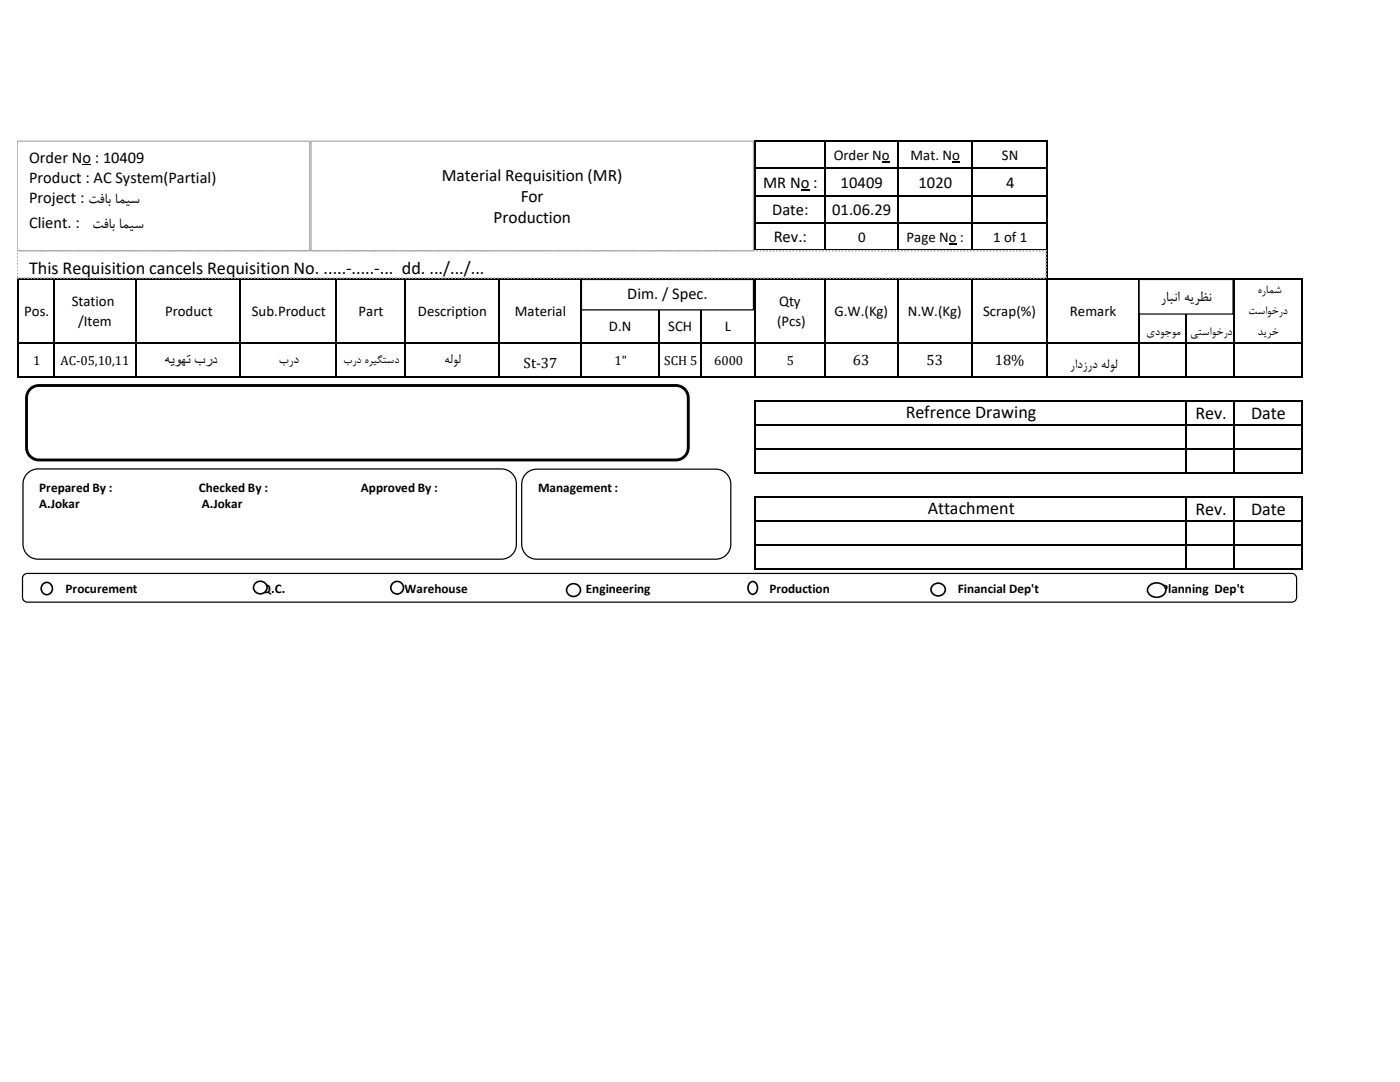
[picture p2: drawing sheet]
<svg xmlns="http://www.w3.org/2000/svg" width="279mm" height="216mm" viewBox="0 0 279 216" stroke-linecap="round" stroke-linejoin="round" font-family="sans-serif">
<defs><g id="words">
<g font-size="3.6">
<text x="5.8" y="54.6">This Requisition cancels Requisition No. .....-.....-... dd. .../.../...</text>
<text x="180.7" y="83.4">Refrence Drawing</text>
<text x="238.6" y="83.5">Rev.</text>
<text x="249.7" y="83.5">Date</text>
<text x="185.1" y="102.5">Attachment</text>
<text x="238.6" y="102.7">Rev.</text>
<text x="249.7" y="102.7">Date</text>
</g>
<g font-size="3.5">
<text x="88.2" y="36.1">Material Requisition (MR)</text>
<text x="103.9" y="40.3">For</text>
<text x="98.5" y="44.5">Production</text>
</g>
<g font-size="3.3">
<text x="5.8" y="32.5">Order No : 10409</text>
<text x="5.8" y="36.5">Product : AC System(Partial)</text>
<text x="5.8" y="40.5">Project : تف با امیس</text>
<text x="152.3" y="37.4">MR No :</text>
<text x="167.7" y="37.4">10409</text>
<text x="183.3" y="37.4">1020</text>
<text x="200.8" y="37.4">4</text>
<text x="5.8" y="45.4">Client. :</text>
<text x="18.4" y="45.4">تف با امیس</text>
<text x="154.1" y="42.9">Date:</text>
<text x="166.1" y="42.9">01.06.29</text>
<text x="154.4" y="48.4">Rev.:</text>
<text x="125.2" y="59.6">Dim.</text>
<text x="132.2" y="59.6">/ Spec.</text>
<text x="231.6" y="60">رابان ه</text>
<text x="237.6" y="60">یرظن</text>
</g>
<g font-size="3">
<text x="166.4" y="31.8">Order No</text>
<text x="181.7" y="31.8">Mat. No</text>
<text x="200" y="31.8">SN</text>
<text x="171.3" y="48.2">0</text>
<text x="180.9" y="48.2">Page No :</text>
<text x="198.2" y="48.2">1 of 1</text>
<text x="4.8" y="63.1">Pos.</text>
<text x="14.3" y="61.1">Station</text>
<text x="15.6" y="65">/Item</text>
<text x="32.9" y="63.1">Product</text>
<text x="50.3" y="63.1">Sub.Product</text>
<text x="71.6" y="63.1">Part</text>
<text x="83.4" y="63.1">Description</text>
<text x="102.8" y="63.1">Material</text>
<text x="121.5" y="66">D.N</text>
<text x="133.4" y="66">SCH</text>
<text x="144.7" y="66">L</text>
<text x="155.1" y="65">(Pcs)</text>
<text x="155.5" y="61.1">Qty</text>
<text x="166.5" y="63.1">G.W.(Kg)</text>
<text x="181.2" y="63.1">N.W.(Kg)</text>
<text x="196.2" y="63.1">Scrap(%)</text>
<text x="213.5" y="63.1">Remark</text>
<text x="33" y="72.9">هیوهت برد</text>
<text x="55.6" y="72.5">برد</text>
<text x="88.7" y="72.5">هلول</text>
<text x="104.5" y="73.4">St-37</text>
<text x="170.2" y="72.9">63</text>
<text x="184.9" y="72.9">53</text>
<text x="198.5" y="72.9">18%</text>
<text x="213.5" y="73.4">رادزرد هلول</text>
</g>
<g font-size="2.6">
<text x="251" y="58.5">هرامش</text>
<text x="249.1" y="62.7">تساوخرد</text>
<text x="228.8" y="66.8">یدوجوم</text>
<text x="237.5" y="66.8">یتساوخرد</text>
<text x="251" y="66.9">دیرخ</text>
<text x="6.6" y="72.8">1</text>
<text x="12.1" y="72.8">AC-05,10,11</text>
<text x="68.5" y="72.4">برد هریگتسد</text>
<text x="122.7" y="72.8">1&quot;</text>
<text x="132.6" y="72.8">SCH 5</text>
<text x="142.6" y="72.8">6000</text>
<text x="157" y="72.8">5</text>
<text x="7.8" y="98.1">Prepared By :</text>
<text x="7.8" y="101.4">A.Jokar</text>
<text x="39.7" y="98.1">Checked By :</text>
<text x="40.3" y="101.4">A.Jokar</text>
<text x="72" y="98.1">Approved By :</text>
<text x="107.4" y="98.2">Management :</text>
<text x="13.1" y="118.4">Procurement</text>
<text x="52.3" y="118.4">Q.C.</text>
<text x="80.7" y="118.4">Warehouse</text>
<text x="116.9" y="118.4">Engineering</text>
<text x="153.5" y="118.4">Production</text>
<text x="191.1" y="118.4">Financial Dep't</text>
<text x="231.7" y="118.4">Planning Dep't</text>
</g>
</g></defs>
<g fill="#000">
<path d="M159.8 37.8h1.7v.2h-1.7z" fill-rule="evenodd"/>
<path d="M176 32.2h1.6v.2h-1.6z" fill-rule="evenodd"/>
<path d="M190 32.2h1.6v.2h-1.6z" fill-rule="evenodd"/>
<path d="M189.3 48.6h1.6v.2h-1.6z" fill-rule="evenodd"/>
</g>
<g fill="none" stroke="#000" stroke-width=".3">
<path d="M150.6 28v22.1M150.7 28.1h58.5M150.7 33.6h58.5M150.7 39.1h58.5M164.6 28.3v21.8M179.1 28.3v21.8M193.9 28.3v21.8M209 28.3v47M3.6 55.6v19.7M3.8 55.7h256.1M10.7 55.8v19.5M27.1 55.8v19.5"/>
<path d="M48 55.8v19.5M67 55.8v19.5M80.8 55.8v19.5M99.6 55.8v19.5M115.9 55.8v19.5M131.5 55.8v19.5M140 55.8v19.5M150.6 55.8v19.5M150.7 44.5h58.5M150.7 50h58.5M164.6 55.8v19.5M179.1 55.8v19.5"/>
<path d="M193.9 55.8v19.5M227.3 55.8v19.5M236.8 55.8v19.5M246.3 55.8v19.5M259.8 55.8v19.5M3.8 68.5h256.1M3.8 75.2h256.1M150.6 79.8v14.7M150.7 80h109.2M150.6 98.9v14.7M150.7 84.7h109.2M150.7 89.5h109.2"/>
<path d="M150.7 94.3h109.2M150.7 99.1h109.2M236.8 80.1v14.4M236.8 99.2v14.4M246.3 80.1v14.4M246.3 99.2v14.4M259.8 80.1v14.4M259.8 99.2v14.4M150.7 103.9h109.2M150.7 108.7h109.2M150.7 113.5h109.2"/>
</g>
<path d="M3.4 50h205.4v5.5h-205.4z" fill-rule="evenodd" fill="#fff"/>
<path d="M3.4 50h205.4v5.5h-205.4z" fill="none" stroke="#a6a6a6" stroke-width=".33" stroke-dasharray=".3 .3" stroke-linecap="butt"/>
<path d="M3.4 28.2h58.4v21.8h-58.4z" fill-rule="evenodd" fill="#fff"/>
<path d="M3.4 28.2h58.4v21.8h-58.4z" fill="none" stroke="#a6a6a6" stroke-width=".25"/>
<path d="M16.5 32.8h1.7v.2h-1.7z" fill-rule="evenodd" fill="#000"/>
<path d="M62.1 28.2h88.3v21.8h-88.3z" fill-rule="evenodd" fill="#fff"/>
<path d="M62.1 28.2h88.3v21.8h-88.3z" fill="none" stroke="#a6a6a6" stroke-width=".25"/>
<path d="M227.3 55.8h18.8v6.9h-18.8z" fill-rule="evenodd" fill="#fff"/>
<path d="M227.3 55.8h18.8v6.9h-18.8z" fill="none" stroke="#000" stroke-width=".25"/>
<path d="M5.7 94.2l1.2-.5 .7-.1h92.5a3 3 0 0 1 3 3v12a3 3 0 0 1-3 3h-92.5a3 3 0 0 1-3-3v-12a3 3 0 0 1 1.1-2.4z" fill-rule="evenodd" fill="#fff"/>
<path d="M5.7 94.2l1.2-.5 .7-.1h92.5a3 3 0 0 1 3 3v12a3 3 0 0 1-3 3h-92.5a3 3 0 0 1-3-3v-12a3 3 0 0 1 1.1-2.4z" fill="none" stroke="#000" stroke-width=".25"/>
<path d="M116 55.8h34.4v6h-34.4z" fill-rule="evenodd" fill="#fff"/>
<path d="M116 55.8h34.4v6h-34.4z" fill="none" stroke="#000" stroke-width=".25"/>
<path d="M105.2 94.3l1.2-.6 .7-.1h35.8a2.99 2.99 0 0 1 2.9 3v12a2.99 2.99 0 0 1-2.9 3h-35.8a2.99 2.99 0 0 1-3-3v-12a2.99 2.99 0 0 1 1.1-2.3z" fill-rule="evenodd" fill="#fff"/>
<path d="M105.2 94.3l1.2-.6 .7-.1h35.8a2.99 2.99 0 0 1 2.9 3v12a2.99 2.99 0 0 1-2.9 3h-35.8a2.99 2.99 0 0 1-3-3v-12a2.99 2.99 0 0 1 1.1-2.3z" fill="none" stroke="#000" stroke-width=".25"/>
<path d="M4.8 114.7l.6-.3h252.4a.96 .96 0 0 1 1 1v3.8a.96 .96 0 0 1-1 1h-252.4a.96 .96 0 0 1-.9-1v-3.8z" fill-rule="evenodd" fill="#fff"/>
<path d="M4.8 114.7l.6-.3h252.4a.96 .96 0 0 1 1 1v3.8a.96 .96 0 0 1-1 1h-252.4a.96 .96 0 0 1-.9-1v-3.8z" fill="none" stroke="#000" stroke-width=".25"/>
<path d="M8.7 116.4a1.17 1.17 0 0 1 1.8 1 1.17 1.17 0 0 1-1.8 1 1.3 1.3 0 0 1 0-2z" fill-rule="evenodd" fill="#fff"/>
<path d="M8.7 116.4a1.17 1.17 0 0 1 1.8 1 1.17 1.17 0 0 1-1.8 1 1.3 1.3 0 0 1 0-2z" fill="none" stroke="#000" stroke-width=".33"/>
<circle cx="51.9" cy="117.3" r="1.3" fill="#fff"/>
<circle cx="51.9" cy="117.3" r="1.3" fill="none" stroke="#000" stroke-width=".33"/>
<circle cx="79.3" cy="117.3" r="1.26" fill="#fff"/>
<circle cx="79.3" cy="117.3" r="1.26" fill="none" stroke="#000" stroke-width=".33"/>
<path d="M229.5 116.7a1.94 1.94 0 0 1 3.2 1 1.88 1.88 0 0 1-1.9 1.5 1.88 1.88 0 0 1-1.8-1.5l.1-.3z" fill-rule="evenodd" fill="#fff"/>
<path d="M229.5 116.7a1.94 1.94 0 0 1 3.2 1 1.88 1.88 0 0 1-1.9 1.5 1.88 1.88 0 0 1-1.8-1.5l.1-.3z" fill="none" stroke="#000" stroke-width=".33"/>
<path d="M113.3 117a1.32 1.32 0 0 1 2.3 .1 1.32 1.32 0 0 1-1.1 1.9 1.28 1.28 0 0 1-1.2-.6 1.28 1.28 0 0 1 0-1.4z" fill-rule="evenodd" fill="#fff"/>
<path d="M113.3 117a1.32 1.32 0 0 1 2.3 .1 1.32 1.32 0 0 1-1.1 1.9 1.28 1.28 0 0 1-1.2-.6 1.28 1.28 0 0 1 0-1.4z" fill="none" stroke="#000" stroke-width=".33"/>
<path d="M186.1 116.9a1.38 1.38 0 0 1 1.9-.4 1.38 1.38 0 0 1 .4 1.9 1.38 1.38 0 0 1-1.9 .4 1.38 1.38 0 0 1-.4-1.9z" fill-rule="evenodd" fill="#fff"/>
<path d="M186.1 116.9a1.38 1.38 0 0 1 1.9-.4 1.38 1.38 0 0 1 .4 1.9 1.38 1.38 0 0 1-1.9 .4 1.38 1.38 0 0 1-.4-1.9z" fill="none" stroke="#000" stroke-width=".33"/>
<path d="M149.7 116.3a.95 .95 0 0 1 1.1-.1 .95 .95 0 0 1 .4 1.1 .97 .97 0 0 1-.4 1 .97 .97 0 0 1-1.1 0 1.55 1.55 0 0 1 0-2z" fill-rule="evenodd" fill="#fff"/>
<path d="M149.7 116.3a.95 .95 0 0 1 1.1-.1 .95 .95 0 0 1 .4 1.1 .97 .97 0 0 1-.4 1 .97 .97 0 0 1-1.1 0 1.55 1.55 0 0 1 0-2z" fill="none" stroke="#000" stroke-width=".33"/>
<path d="M5.8 77.8a2.47 2.47 0 0 1 2-.9h127.1a2.47 2.47 0 0 1 2.5 2.5v9.9a2.47 2.47 0 0 1-2.5 2.5h-127.1a2.48 2.48 0 0 1-2.5-2.5v-9.9l.1-.6z" fill-rule="evenodd" fill="#fff"/>
<path d="M5.8 77.8a2.47 2.47 0 0 1 2-.9h127.1a2.47 2.47 0 0 1 2.5 2.5v9.9a2.47 2.47 0 0 1-2.5 2.5h-127.1a2.48 2.48 0 0 1-2.5-2.5v-9.9l.1-.6z" fill="none" stroke="#000" stroke-width=".57"/>
<use href="#words"/>
</svg>
